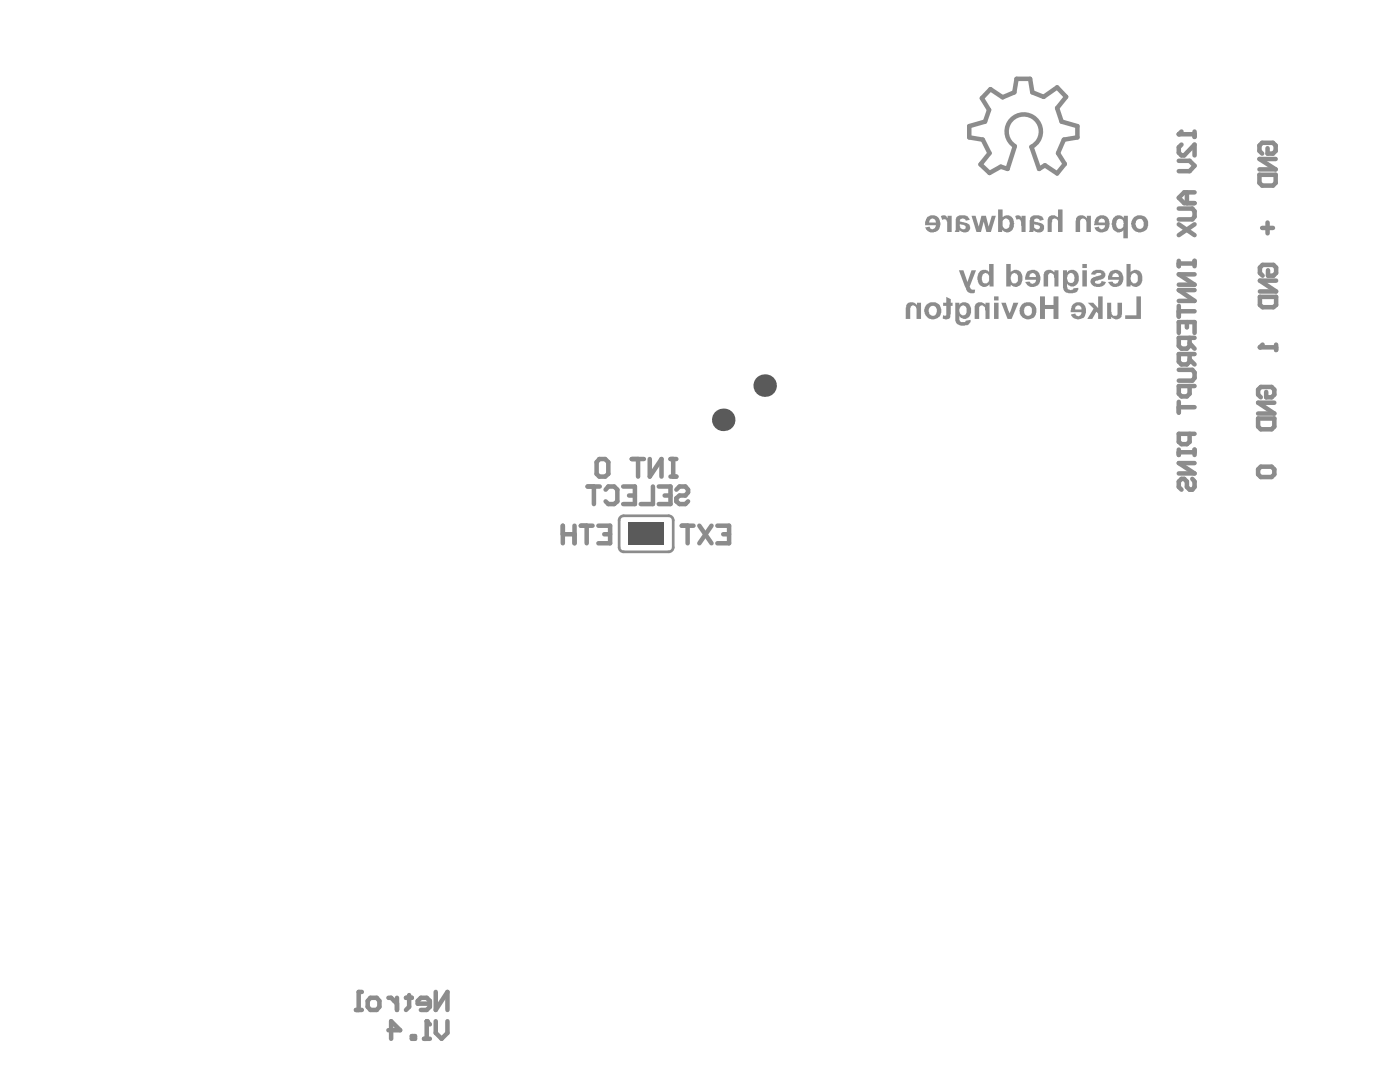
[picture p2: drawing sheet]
<svg xmlns="http://www.w3.org/2000/svg" width="279mm" height="216mm" viewBox="0 0 279 216" stroke-linecap="round" stroke-linejoin="round" font-family="sans-serif">
<g fill="none" stroke="#8c8c8c" stroke-width=".9">
<path d="M202.5 29.2l-1.4 4.5-1.4-.4-2.2 1.2-1.8-1.7 1.8-2.2-1.4-2.7-2.7-.5v-2.2l3.2-.9 .8-2.4-1.4-2.3 1.7-1.8 2.4 1.6 2.3-1 .5-2.7h2.7l.4 2.7 2.3 .9 2.7-1.9 1.8 1.9-1.8 2.3 .9 2.7 3.1 .9v2.2l-2.7 .5-1.1 2.7 1.3 2.1-1.5 1.9-2.5-1.6-1.1 .7-1.6-4.4M235.3 26.8h3.1M238.4 26.2v1.1M235.3 52v1.1M235.3 52.6h3.1M238.4 52v1.1M238.4 54.7h-3.1l3.1 2.1h-3.1M238.4 57.9h-3.1l3.1 2.1h-3.1M235.3 61v2.2M235.3 66.4v-2.1h3.1v2.1M235.3 73.8h2.7l.4 .5v1.1l-.4 .6h-2.7M235.3 62.1h3.1"/>
<path d="M236.9 64.3v1M237.4 67.4v1.6l-.5 .6h-1.1l-.5-.6v-1.6h3.1M237.4 70.7v1.5l-.5 .5h-1.1l-.5-.5v-1.5h3.1M237.4 77v1.6l-.5 .5h-1.1l-.5-.5v-1.6h3.1M237.4 68.5l1 1.1M237.4 71.7l1 1M235.3 80.2v2.1M235.3 89.7v1.1M235.3 81.3h3.1M235.3 90.2h3.1M237.4 86.6v1.6l-.5 .4h-1.1l-.5-.4v-1.6h3.1M238 95.5l.4 .6v1.1l-.4 .5h-.6l-.5-.5v-1.1l-.6-.6h-.5l-.5 .6v1.1l.5 .5"/>
<path d="M238.4 89.7v1.1M238.4 92.4h-3.1l3.1 2.1h-3.1"/>
</g>
<path d="M123.6 103.8v5.4M124.5 110.1h9M124.5 102.9h9M134.4 103.8v5.4" fill="none" stroke="#8c8c8c" stroke-width=".54"/>
<circle cx="235.3" cy="26.8" r=".45" fill="#8c8c8c"/>
<path d="M235.3 32.1h2.1l1 1-1 1.1h-2.1M235.8 26.2l-.5 .6M235.8 28.9l-.5 .5v1.1l.5 .5h.5l2.1-2.1v2.1M236.9 38.4v2.1M238.4 38.4h-2.1l-1 1.1 1 1h2.1M235.3 41.6h2.7l.4 .6v1l-.4 .6h-2.7M235.3 44.8l3.1 2.1M238.4 44.8l-3.1 2.1M84.6 207.3h1.2M85.2 203.8v3.5M87 203.8v2.3l1.1 1.2 1.2-1.2v-2.3" fill="none" stroke="#8c8c8c" stroke-width=".9"/>
<circle cx="85.2" cy="203.8" r=".45" fill="#8c8c8c"/>
<g fill="none" stroke="#8c8c8c" stroke-width=".9">
<path d="M251.4 59.2h3.3v1.7l-.6 .4h-2.1l-.6-.4zM253.1 53.9v1.1h1l.6-.5v-1.1l-.6-.5h-2.1l-.6 .5v1.1l.6 .5M254.7 56h-3.3l3.3 2.2h-3.3M251.4 69.3h3.3M252.7 78.2v1.1h1.1l.5-.6v-.9l-.5-.6h-2.2l-.5 .6v.9l.5 .6M254.7 68.8v1M251.1 83.5h3.2v1.6l-.5 .6h-2.2l-.5-.6zM251.1 93.7l.5-.6h2.2l.5 .6v1l-.5 .5h-2.2l-.5-.5zM254.3 80.4h-3.2l3.2 2.1h-3.2M112.3 106.6h2.4M112.3 104.9v3.5M114.7 104.9v3.5"/>
<path d="M115.9 104.9h2.4M117.1 104.9v3.5M119.4 104.9h2.4v3.5h-2.4M120.6 106.6h1.2M136.1 104.9h2.3M137.2 104.9v3.5M139.6 104.9l2.4 3.5M142 104.9l-2.4 3.5M143.2 104.9h2.3v3.5h-2.3M144.3 106.6h1.2M77.5 205.6h2.4l-1.8-1.8v3.5M82.2 206.7h.6v.6h-.6z"/>
<path d="M85.2 203.8l.6 .6"/>
</g>
<circle cx="251.4" cy="69.3" r=".45" fill="#8c8c8c"/>
<g fill="none" stroke="#8c8c8c" stroke-width=".9">
<path d="M251.3 34.9h3.3v1.6l-.6 .5h-2.1l-.6-.5zM253 29.6v1.1h1l.6-.6v-1.1l-.6-.5h-2.1l-.6 .5v1.1l.6 .6M254.6 31.7h-3.3l3.3 2.1h-3.3M251.9 45.5h2.1M253 44.4v2.2M252 68.8l-.6 .5M117.3 97.1h2.4M118.5 97.1v3.5M119.6 91.6h1.2l.6 .6v2.4l-.6 .5h-1.2l-.5-.5v-2.4zM120.9 97.7l.5-.6h1.2l.6 .6v2.3l-.6 .6h-1.2l-.5-.6M124.4 97.1h2.3v3.5h-2.3M125.5 98.9h1.2"/>
<path d="M126.1 91.6h2.4M127.3 91.6v3.5M129.7 91.6v3.5l2.3-3.5v3.5M130.3 97.1v3.5h-2.4M131.5 97.1h2.3v3.5h-2.3M132.6 98.9h1.2M133.8 91.6h1.2M133.8 95.1h1.2M134.4 91.6v3.5M135 97.7l.6-.6h1.2l.5 .6v.5l-.5 .7h-1.2l-.6 .5v.6l.6 .6h1.2l.5-.6M72.2 197.9h-.6v3.6M73.9 199.1h1.3l.5 .6v1.2l-.5 .6h-1.3l-.5-.6v-1.2z"/>
<path d="M77.5 199.1h.6l1.1 1.2M79.2 199.1v2.4M81 199.1h1.2M81.7 198.6v2.3l-.7 .6M87 197.9v3.6l2.3-3.6v3.6M71 201.5h1.2M85.8 200.3h-2.4v-.6l.6-.6h1.2l.6 .6v1.2l-.6 .6h-1.2"/>
</g>
<g fill="#8c8c8c">
<path d="M218.1 54.1h.1a1.94 1.94 0 0 1 2.2 .2 1 1 0 0 1 0 1.1 1 1 0 0 1-1 .4l-.3 .2a.32 .32 0 0 0-.5 .1 .32 .32 0 0 0 .1 .4 .74 .74 0 0 0 1.2-.4l.8 .2a1.73 1.73 0 0 1-2.5 .7 .89 .89 0 0 1-.6-1 .89 .89 0 0 1 .9-.7l.8-.3a.28 .28 0 0 0 .4-.2 .28 .28 0 0 0-.2-.3h-.6l-.3 .2v.1l-.9-.1z"/>
<path d="M208.5 54.2a1.33 1.33 0 0 1 1.9 .2v-.5h.8v3.3h-.8l-.1-1.8a.65 .65 0 0 0-.2-.7 .65 .65 0 0 0-.7 0l-.2 .1v2.4h-.9v-2.5z"/>
<path d="M191.4 53.9h.9l.8 2.4 .8-2.4h.9l-1.3 3.3a.83 .83 0 0 0 1.1 .6l-.1 .6a1.2 1.2 0 0 1-1.7-.8z"/>
<path d="M226.8 59.1h.9v4.5h-3.1v-.7h2.2z"/>
<path d="M221 60.4h.8v1.4a1.1 1.1 0 0 0 .5 1.2h.2a.49 .49 0 0 0 .5-.6v-2h.9v2.1a1.17 1.17 0 0 1-.7 1.1 1.17 1.17 0 0 1-1.3-.3l-.1-.1v.4h-.8z"/>
<path d="M217.1 60.4h1.1l1 1.1v-2.4h.9v4.5h-.9v-1l-.4-.4-.8 1.4h-1l1.3-2z"/>
<path d="M207.6 59.1h.9v1.8h1.8v-1.8h.9v4.5h-.9v-1.9h-1.8v1.9h-.9z"/>
<path d="M199.8 60.4h.9l.7 2.2 .8-2.2h1l-1.3 3.2h-.8z"/>
<path d="M194.7 60.7a1.31 1.31 0 0 1 2 .2v-.5h.8v3.2h-.8l-.1-1.7a.65 .65 0 0 0-.2-.8 .65 .65 0 0 0-.9 .1l-.1 2.4h-.9v-2.6z"/>
<path d="M188.8 59.2l.9 .5v.7h.4v.6h-.4v1.7a.81 .81 0 0 1-.3 .9 .81 .81 0 0 1-.9 0l-.4-.1 .2-.6a.36 .36 0 0 0 .5 0 .36 .36 0 0 0 0-.4v-1.5h-.6v-.6h.6z"/>
<path d="M181 60.6a1.44 1.44 0 0 1 2 .3v-.5h.8v3.2h-.9v-1.4a.83 .83 0 0 0-.1-.9 .83 .83 0 0 0-.9-.3l-.2 .5v2.1h-.9v-2.2z"/>
<path d="M214.9 43.2a1.41 1.41 0 0 1 2 .3v-.4h.8v3.2h-.9v-1.4a.95 .95 0 0 0-.8-1.3l-.4 .4v2.3h-.9v-2.3z"/>
<path d="M209.2 43.4a1.29 1.29 0 0 1 2 0v-1.6h.9v4.5h-.9v-1.6a.72 .72 0 0 0-.3-.9 .72 .72 0 0 0-.9 .1l-.1 2.4h-.8z"/>
<path d="M202.6 43.1a.74 .74 0 0 1 1.3 .4v-.4h.8v3.2h-.8l-.1-1.3a1.03 1.03 0 0 0-.6-1.3l-.3 .2z"/>
<path d="M193.9 43.1h.8l.6 2.1 .6-2.1h.9l.5 2.1 .6-2.1h.8l-.9 3.2h-.9l-.6-2.1-.5 2.1h-.9z"/>
<path d="M187.8 43.1a.83 .83 0 0 1 1.3 .4v-.4h.8v3.2h-.9v-1a1.41 1.41 0 0 0-.3-1.5l-.2-.1-.5 .2z"/>
<path d="M224.8 52.7v4.5h.8v-.5a1.32 1.32 0 0 0 1.6 .4 1.32 1.32 0 0 0 .8-1.5v-.4a1.24 1.24 0 0 0-1.3-1.4h-.4l-.7 .5v-1.6zM225.9 54.7a.75 .75 0 0 1 .9-.1 .75 .75 0 0 1 .3 .9 .73 .73 0 0 1-.2 .8 .73 .73 0 0 1-.8 .1 1.27 1.27 0 0 1-.2-1.7z"/>
<path d="M221.5 54.3l-.4 .8v.7h2.2a.68 .68 0 0 1-.4 .7 .68 .68 0 0 1-.8-.1l-.1-.2-.9 .1a1.6 1.6 0 0 0 2.1 .8 1.6 1.6 0 0 0 .9-2 1.5 1.5 0 0 0-1-1.2 1.5 1.5 0 0 0-1.6 .4zM222 54.8l.1-.1a.69 .69 0 0 1 .8-.1 .69 .69 0 0 1 .4 .7h-1.4z"/>
<path d="M216 52.7v.8h.9v-.8zM216 53.9v3.3h.9v-3.3z"/>
<path d="M212.1 53.9v3a1.37 1.37 0 0 0 1.7 1.6 1.11 1.11 0 0 0 1.4-1.1l-1 .2a.75 .75 0 0 1-.8 .2 .75 .75 0 0 1-.4-.6v-.6a1.31 1.31 0 0 0 1.3 .5 1.31 1.31 0 0 0 1-1.1 2.47 2.47 0 0 0-.4-1.8 1.31 1.31 0 0 0-1.9 .2v-.5zM213.1 54.8a.75 .75 0 0 1 1-.1 .75 .75 0 0 1 .3 .9 .72 .72 0 0 1-.7 .9 .72 .72 0 0 1-.7-.9z"/>
<path d="M204.9 54.3l-.3 1v.5h2.1a.7 .7 0 0 1-.4 .7 .7 .7 0 0 1-.8-.2h-.9a1.63 1.63 0 0 0 2.8 .3 1.87 1.87 0 0 0-.9-2.8h-.7zM205.5 54.8a.67 .67 0 0 1 .8-.3 .67 .67 0 0 1 .4 .8h-1.3z"/>
<path d="M200.8 52.7v4.5h.9v-.5a1.32 1.32 0 0 0 1.5 .4 1.32 1.32 0 0 0 .8-1.3v-1a1.28 1.28 0 0 0-1-1 1.28 1.28 0 0 0-1.3 .5v-1.6zM201.9 54.7a.76 .76 0 0 1 .9-.1 .76 .76 0 0 1 .3 .9 .75 .75 0 0 1-.6 1 .75 .75 0 0 1-.8-.8z"/>
<path d="M195.4 54.3v.1a1.86 1.86 0 0 0 .8 2.9l.7-.1 .6-.5v.5h.8v-4.5h-.9v1.6a1.31 1.31 0 0 0-2 0zM196.1 54.7a.76 .76 0 0 1 1-.1 .76 .76 0 0 1 .3 .9 .76 .76 0 0 1-.7 1 .76 .76 0 0 1-.7-1z"/>
<path d="M214 60.9l-.2 .6-.1 .8h2.1a.64 .64 0 0 1-.5 .8 .64 .64 0 0 1-.7-.5l-.8 .2a1.56 1.56 0 0 0 1.3 .9 1.56 1.56 0 0 0 1.4-.8v-.1a1.67 1.67 0 0 0 0-1.8 1.67 1.67 0 0 0-1.7-.7zM214.7 61.2a.66 .66 0 0 1 .8-.2 .66 .66 0 0 1 .3 .8h-1.2z"/>
<path d="M203.8 60.9v.1a1.69 1.69 0 0 0 1.4 2.7 1.69 1.69 0 0 0 1.4-2.7 1.78 1.78 0 0 0-2.8-.1zM204.6 61.2a.88 .88 0 0 1 1.1 0 .88 .88 0 0 1 .2 1.1 .82 .82 0 0 1-1 .6 .82 .82 0 0 1-.5-1.1z"/>
<path d="M198.4 59.1v.9h.9v-.9zM198.4 60.4v3.2h.9v-3.2z"/>
<path d="M190.6 60.4v2.9a1.4 1.4 0 0 0 .5 1.4 1.4 1.4 0 0 0 1.5 .2 .71 .71 0 0 0 .9-.5l.2-.1v-.5l-1 .2a.6 .6 0 0 1-.8 .3l-.4-.2v-1a1.22 1.22 0 0 0 1.3 .5 1.22 1.22 0 0 0 .9-1 1.51 1.51 0 0 0-.2-1.7 1.51 1.51 0 0 0-1.6-.5l-.4 .5v-.5zM191.7 61.1a.82 .82 0 0 1 1 .1 .82 .82 0 0 1 .2 1 .72 .72 0 0 1-.8 .7 .72 .72 0 0 1-.6-.8v-.4z"/>
<path d="M184.5 62a1.7 1.7 0 0 0 3.4 0 1.7 1.7 0 0 0-3.4 0zM185.6 61.2a.87 .87 0 0 1 1.1 .1 .87 .87 0 0 1 .2 1.1 .77 .77 0 0 1-.9 .6 .77 .77 0 0 1-.7-.8v-.4z"/>
<path d="M226.1 43.6v.1a1.7 1.7 0 0 0 1 2.6 1.7 1.7 0 0 0 2-2 1.7 1.7 0 0 0-2.6-1.1zM226.9 43.9a.82 .82 0 0 1 1-.1 .82 .82 0 0 1 .3 .9 .82 .82 0 0 1-.7 1 .82 .82 0 0 1-.9-.8l.1-.8z"/>
<path d="M222.2 43.4l-.1 .2a2.37 2.37 0 0 0 .4 2.5 1.2 1.2 0 0 0 1.7-.2v1.6h.9v-4.4h-.8v.4a1.31 1.31 0 0 0-2.1-.1zM222.9 44a.74 .74 0 0 1 1-.2 .74 .74 0 0 1 .3 .9 .75 .75 0 0 1-.7 1 .75 .75 0 0 1-.7-.9z"/>
<path d="M218.7 43.5l-.3 .6-.1 .8h2.3a.7 .7 0 0 1-.5 .7 .7 .7 0 0 1-.8-.2v-.2l-.9 .2a1.54 1.54 0 0 0 1.6 1 1.54 1.54 0 0 0 1.4-1.3v-.1a1.8 1.8 0 0 0-.9-1.9 1.48 1.48 0 0 0-1.8 .4zM219.4 43.8a.66 .66 0 0 1 .8-.1 .66 .66 0 0 1 .3 .7h-1.3z"/>
<path d="M205.7 43.3l-.2 .7v2l-.2 .3h.9l.1-.4a1.23 1.23 0 0 0 2.1-.2 1.07 1.07 0 0 0-1.2-1.3l-.2-.1a.42 .42 0 0 1-.4 0 .42 .42 0 0 1-.2-.4 .66 .66 0 0 1 1.2 .1l.7-.1a1.22 1.22 0 0 0-1.6-.9l-.7 .1zM206.4 44.8l.7 .1a.45 .45 0 0 1 .3 .7 .45 .45 0 0 1-.7 0l-.3-.2z"/>
<path d="M199.2 41.8v4.5h.8v-.5a1.31 1.31 0 0 0 1.5 .5 1.31 1.31 0 0 0 .8-1.4 1.44 1.44 0 0 0-.3-1.5 1.44 1.44 0 0 0-1.6-.3l-.3 .3v-1.6zM200.2 44a.75 .75 0 0 1 .8-.3 .75 .75 0 0 1 .5 .7v.4a.74 .74 0 0 1-.4 .8 .74 .74 0 0 1-.9-.3z"/>
<path d="M190.9 43.3l-.2 .4v2.2l-.1 .4h.9v-.4a1.11 1.11 0 0 0 1.5 .4 1.11 1.11 0 0 0 .5-1.4l-.5-.4-.7-.2a.55 .55 0 0 1-.8-.3 .63 .63 0 0 1 .7-.4 .63 .63 0 0 1 .5 .4l.8-.1a1.51 1.51 0 0 0-1.9-.9zM191.5 44.8l.5 .1a.56 .56 0 0 1 .6 .2 .56 .56 0 0 1 0 .6 .77 .77 0 0 1-.8-.1 .77 .77 0 0 1-.3-.8z"/>
<path d="M185 43.4l-.4 .8v.7h2.2a.67 .67 0 0 1-.5 .7 .67 .67 0 0 1-.8-.3l-.9 .1a1.61 1.61 0 0 0 1.9 .9 1.61 1.61 0 0 0 1.2-1.8 1.57 1.57 0 0 0-1-1.4 1.57 1.57 0 0 0-1.7 .3zM185.5 44a.7 .7 0 0 1 .8-.3 .7 .7 0 0 1 .5 .7h-1.4z"/>
</g>
<path d="M123.6 109.2a.9 .9 0 0 0 .9 .9M124.5 102.9a.9 .9 0 0 0-.9 .9M133.5 102.9a.9 .9 0 0 1 .9 .9M134.4 109.2a.9 .9 0 0 1-.9 .9" fill="none" stroke="#8c8c8c" stroke-width=".54"/>
<path d="M202.5 29.2a3.4 3.4 0 0 1-.7-5.2 3.4 3.4 0 0 1 5.2 .2 3.4 3.4 0 0 1-1.1 5.1" fill="none" stroke="#8c8c8c" stroke-width=".9"/>
<g fill="#5a5a5a">
<path d="M127.8 104.3h2.2v4.5h-2.2z" fill-rule="evenodd"/>
<path d="M125.4 104.3h2.2v4.5h-2.2z" fill-rule="evenodd"/>
<path d="M130.2 104.3h2.3v4.5h-2.3z" fill-rule="evenodd"/>
</g>
<g fill="#5a5a5a">
<circle cx="144.3" cy="83.8" r="2.25"/>
<circle cx="152.6" cy="76.9" r="2.25"/>
</g>
</svg>
